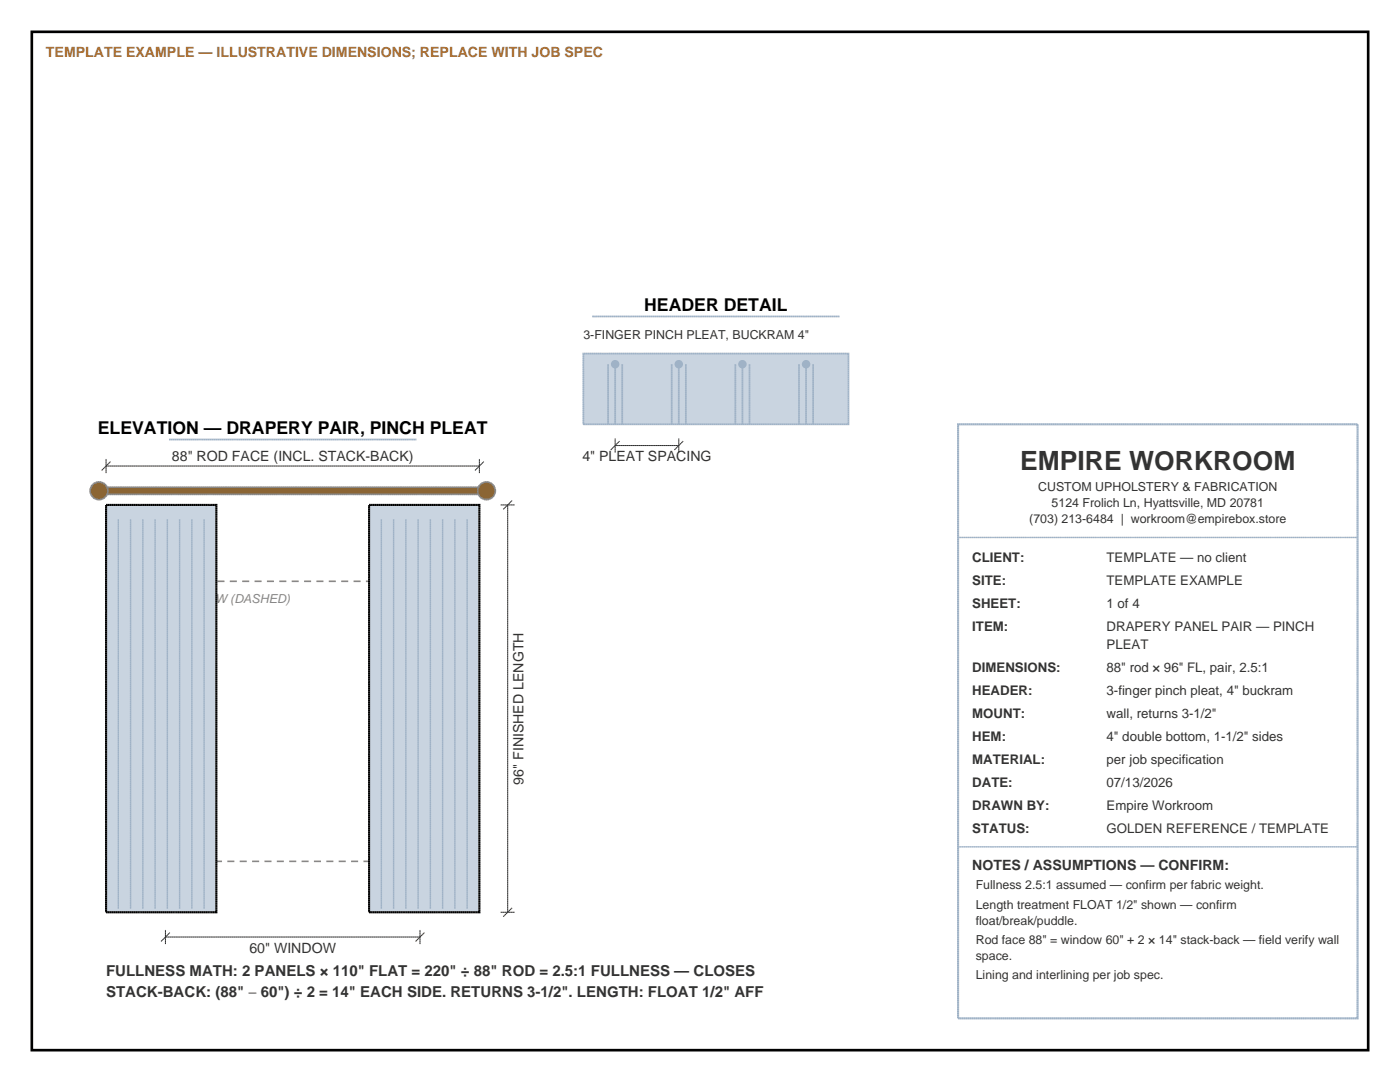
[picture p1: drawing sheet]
<svg xmlns="http://www.w3.org/2000/svg" width="279mm" height="216mm" viewBox="0 0 279 216" stroke-linecap="round" stroke-linejoin="round" font-family="sans-serif">
<defs><g id="words">
<text font-size="5.3" fill="#333" x="203.6" y="93.8">EMPIRE WORKROOM</text>
<g font-size="3.5">
<text x="128.6" y="62.1">HEADER DETAIL</text>
<text x="19.5" y="86.6">ELEVATION — DRAPERY PAIR, PINCH PLEAT</text>
</g>
<g font-size="3" fill="#333">
<text x="21.2" y="194.7">FULLNESS MATH: 2 PANELS × 110&quot; FLAT = 220&quot; ÷ 88&quot; ROD = 2.5:1 FULLNESS — CLOSES</text>
<text x="21.2" y="199">STACK-BACK: (88&quot; − 60&quot;) ÷ 2 = 14&quot; EACH SIDE. RETURNS 3-1/2&quot;. LENGTH: FLOAT 1/2&quot; AFF</text>
</g>
<text font-size="2.8" fill="#aa6c2c" x="9.2" y="11.3">TEMPLATE EXAMPLE — ILLUSTRATIVE DIMENSIONS; REPLACE WITH JOB SPEC</text>
<g font-size="2.8" fill="#333">
<text x="34.3" y="91.9">88&quot; ROD FACE (INCL. STACK-BACK)</text>
<text x="116.2" y="92.1">4&quot; PLEAT SPACING</text>
<text x="104.5" y="156.6" transform="rotate(-90 104.5 156.6)">96&quot; FINISHED LENGTH</text>
<text x="194" y="173.6">NOTES / ASSUMPTIONS — CONFIRM:</text>
<text x="49.8" y="190.1">60&quot; WINDOW</text>
</g>
<g font-size="2.6" fill="#333">
<text x="194" y="112.2">CLIENT:</text>
<text x="220.8" y="112.2">TEMPLATE — no client</text>
<text x="194" y="116.8">SITE:</text>
<text x="220.8" y="116.8">TEMPLATE EXAMPLE</text>
<text x="194" y="121.4">SHEET:</text>
<text x="194" y="125.9">ITEM:</text>
<text x="220.8" y="121.4">1 of 4</text>
<text x="220.8" y="125.9">DRAPERY PANEL PAIR — PINCH</text>
<text x="220.8" y="129.5">PLEAT</text>
<text x="194" y="134.1">DIMENSIONS:</text>
<text x="220.8" y="134.1">88&quot; rod × 96&quot; FL, pair, 2.5:1</text>
<text x="194" y="138.6">HEADER:</text>
<text x="194" y="143.2">MOUNT:</text>
<text x="220.8" y="138.6">3-finger pinch pleat, 4&quot; buckram</text>
<text x="220.8" y="143.2">wall, returns 3-1/2&quot;</text>
<text x="194" y="147.8">HEM:</text>
<text x="220.8" y="147.8">4&quot; double bottom, 1-1/2&quot; sides</text>
<text x="194" y="152.4">MATERIAL:</text>
<text x="220.8" y="152.4">per job specification</text>
<text x="194" y="157">DATE:</text>
<text x="194" y="161.6">DRAWN BY:</text>
<text x="220.8" y="157">07/13/2026</text>
<text x="220.8" y="161.6">Empire Workroom</text>
<text x="194" y="166.2">STATUS:</text>
<text x="220.8" y="166.2">GOLDEN REFERENCE / TEMPLATE</text>
</g>
<g font-size="2.5" fill="#333">
<text x="116.4" y="67.7">3-FINGER PINCH PLEAT, BUCKRAM 4&quot;</text>
<text x="207.2" y="98.1">CUSTOM UPHOLSTERY &amp; FABRICATION</text>
<text x="209.9" y="101.2">5124 Frolich Ln, Hyattsville, MD 20781</text>
<text x="205.4" y="104.4">(703) 213-6484 | workroom@empirebox.store</text>
<text x="194.7" y="177.4">Fullness 2.5:1 assumed — confirm per fabric weight.</text>
<text x="194.7" y="181.3">Length treatment FLOAT 1/2&quot; shown — confirm</text>
<text x="194.7" y="184.5">float/break/puddle.</text>
<text x="194.7" y="188.4">Rod face 88&quot; = window 60&quot; + 2 × 14&quot; stack-back — field verify wall</text>
<text x="194.7" y="191.6">space.</text>
<text x="194.7" y="195.4">Lining and interlining per job spec.</text>
</g>
<text font-size="2.5" fill="#888" x="34.4" y="120.2">WINDOW (DASHED)</text>
</g></defs>
<path d="M6.3 6.3h266.7v203.2h-266.7z" fill="none" stroke="#000" stroke-width=".53"/>
<path d="M33 116h50.8v55.9h-50.8z" fill="none" stroke="#888" stroke-width=".32" stroke-dasharray="1.4 1.1" stroke-linecap="butt"/>
<g fill="#8b6534" stroke="#888" stroke-width=".35" stroke-dasharray=".4 0" stroke-linecap="butt">
<path d="M21.2 97.2h74.5v1.4h-74.5z" fill-rule="evenodd"/>
<circle cx="19.8" cy="97.9" r="1.76"/>
<circle cx="97.1" cy="97.9" r="1.76"/>
</g>
<path d="M21.2 100.8h22v81.2h-22z" fill-rule="evenodd" fill="#c9d4e0" stroke="#000" stroke-width=".42" stroke-dasharray=".4 0" stroke-linecap="butt"/>
<path d="M23.6 181.3v-77.7M26.1 181.3v-77.7M28.5 181.3v-77.7M31 181.3v-77.7M33.4 181.3v-77.7M35.8 181.3v-77.7M38.3 181.3v-77.7M40.7 181.3v-77.7" fill="none" stroke="#9fb2c6" stroke-width=".28" stroke-dasharray=".4 0" stroke-linecap="butt"/>
<path d="M73.7 100.8h22v81.2h-22z" fill-rule="evenodd" fill="#c9d4e0" stroke="#000" stroke-width=".42" stroke-dasharray=".4 0" stroke-linecap="butt"/>
<path d="M76.1 181.3v-77.7M78.6 181.3v-77.7M81 181.3v-77.7M83.4 181.3v-77.7M85.9 181.3v-77.7M88.3 181.3v-77.7M90.8 181.3v-77.7M93.2 181.3v-77.7" fill="none" stroke="#9fb2c6" stroke-width=".28" stroke-dasharray=".4 0" stroke-linecap="butt"/>
<g fill="none" stroke="#333" stroke-width=".21" stroke-dasharray=".4 0" stroke-linecap="butt">
<path d="M20.3 93.9l1.7-1.8M21.2 93h74.5M21.2 94.4v-2.8M94.8 93.9l1.8-1.8M95.7 94.4v-2.8M99.9 100.8h2.8M100.4 101.6l1.8-1.7M32.1 187.9l1.8-1.8M33 187h50.8M33 188.4v-2.8M82.9 187.9l1.8-1.8M83.8 188.4v-2.8"/>
<path d="M99.9 182h2.8M100.4 182.9l1.8-1.7M101.3 182v-81.2"/>
</g>
<path d="M33.7 87.7h49.4" fill="none" stroke="#9fb2c6" stroke-width=".35" stroke-dasharray=".4 0" stroke-linecap="butt"/>
<path d="M116.4 70.6h52.9v14.1h-52.9z" fill-rule="evenodd" fill="#c9d4e0" stroke="#9fb2c6" stroke-width=".35" stroke-dasharray=".4 0" stroke-linecap="butt"/>
<path d="M121.4 84.7v-12M122.8 84.7v-12M124.2 84.7v-12" fill="none" stroke="#9fb2c6" stroke-width=".35" stroke-dasharray=".4 0" stroke-linecap="butt"/>
<circle cx="122.8" cy="72.7" r=".85" fill="#9fb2c6"/>
<path d="M134.1 84.7v-12M135.5 84.7v-12M136.9 84.7v-12" fill="none" stroke="#9fb2c6" stroke-width=".35" stroke-dasharray=".4 0" stroke-linecap="butt"/>
<circle cx="135.5" cy="72.7" r=".85" fill="#9fb2c6"/>
<path d="M146.8 84.7v-12M148.2 84.7v-12M149.6 84.7v-12" fill="none" stroke="#9fb2c6" stroke-width=".35" stroke-dasharray=".4 0" stroke-linecap="butt"/>
<circle cx="148.2" cy="72.7" r=".85" fill="#9fb2c6"/>
<path d="M159.5 84.7v-12M160.9 84.7v-12M162.3 84.7v-12" fill="none" stroke="#9fb2c6" stroke-width=".35" stroke-dasharray=".4 0" stroke-linecap="butt"/>
<circle cx="160.9" cy="72.7" r=".85" fill="#9fb2c6"/>
<path d="M121.9 89.8l1.7-1.8M122.8 88.9h12.7M122.8 90.3v-2.8M134.6 89.8l1.7-1.8M135.5 90.3v-2.8" fill="none" stroke="#333" stroke-width=".21" stroke-dasharray=".4 0" stroke-linecap="butt"/>
<path d="M118.2 63.1h49.4" fill="none" stroke="#9fb2c6" stroke-width=".35" stroke-dasharray=".4 0" stroke-linecap="butt"/>
<path d="M191.2 84.7h79.7v118.5h-79.7z" fill="none" stroke="#9fb2c6" stroke-width=".42" stroke-dasharray=".4 0" stroke-linecap="butt"/>
<path d="M191.2 107.2h79.7M191.2 169h79.7" fill="none" stroke="#9fb2c6" stroke-width=".28" stroke-dasharray=".4 0" stroke-linecap="butt"/>
<use href="#words"/>
</svg>
